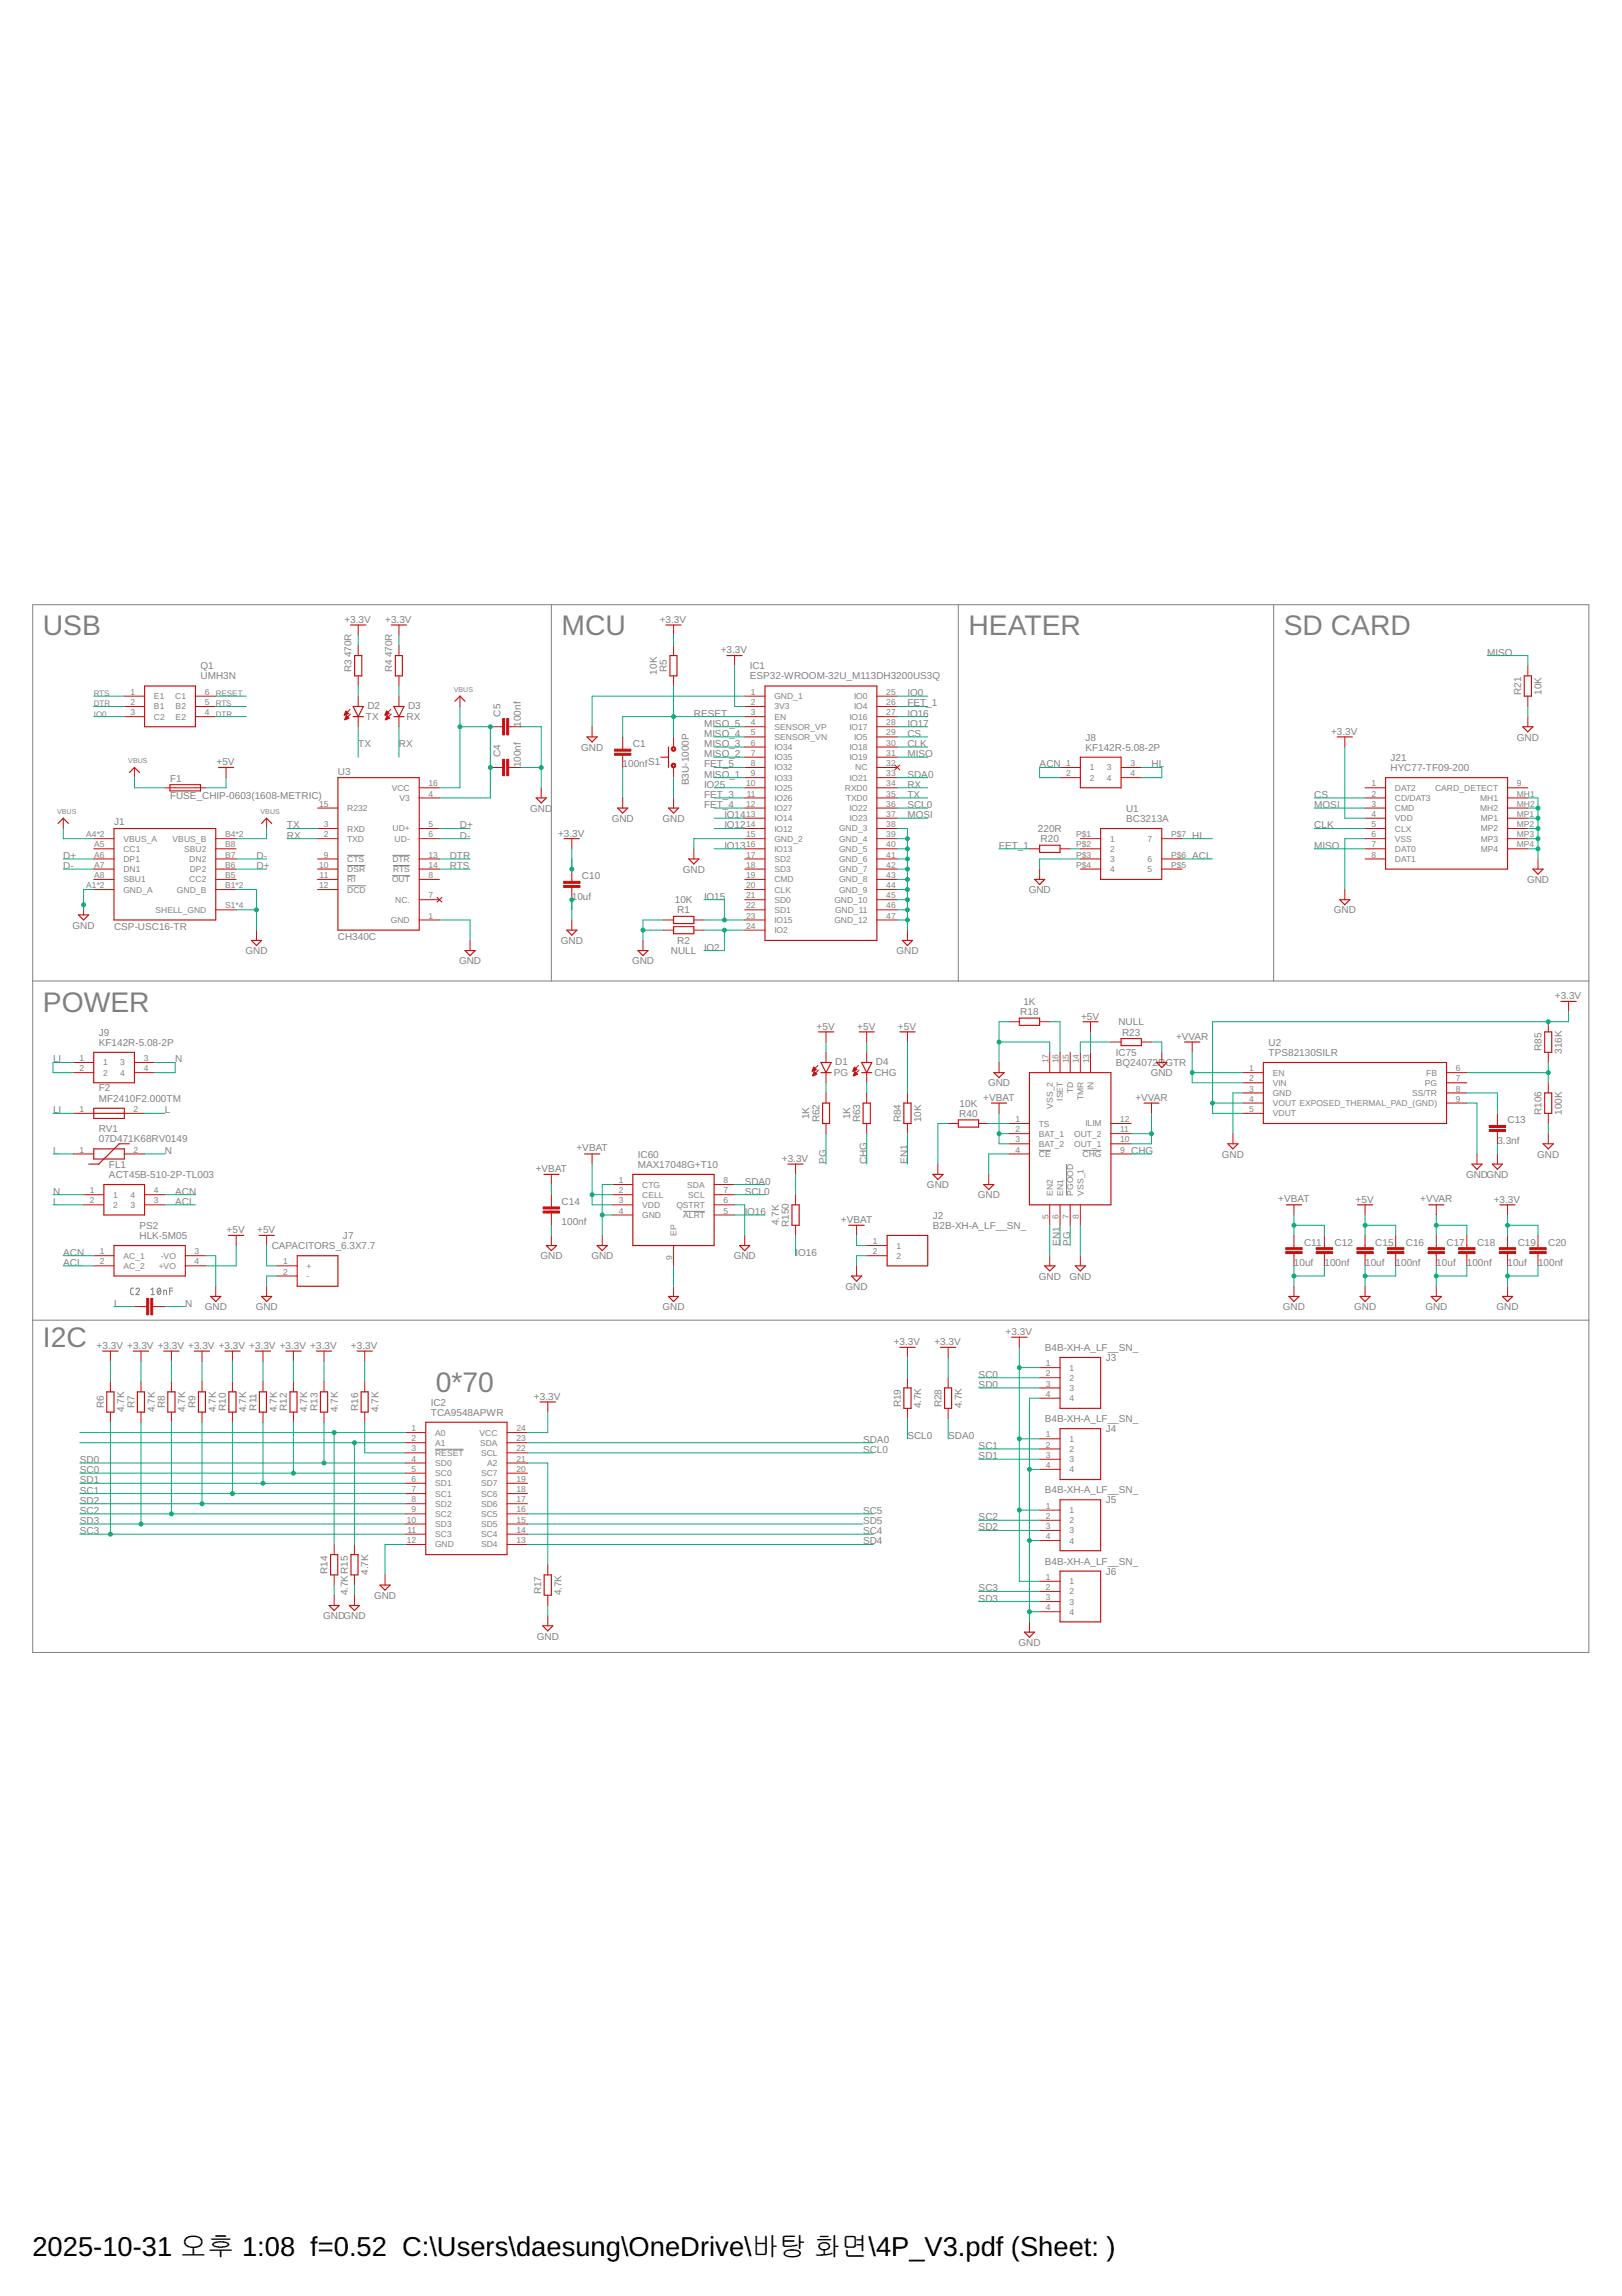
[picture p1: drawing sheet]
<svg xmlns="http://www.w3.org/2000/svg" width="210mm" height="297mm" viewBox="0 0 210 297" stroke-linecap="round" stroke-linejoin="round" font-family="sans-serif">
<defs><g id="words">
<g font-size="3.7" fill="#808080">
<text x="5.5" y="82.2">USB</text>
<text x="72.7" y="82.2">MCU</text>
<text x="125.3" y="82.2">HEATER</text>
<text x="166.1" y="82.2">SD CARD</text>
<text x="5.5" y="130.9">POWER</text>
<text x="5.5" y="174.3">I2C</text>
<text x="56.4" y="180.1">0*70</text>
</g>
<text font-size="3.5" x="4.2" y="291.8">2025-10-31 오후 1:08 f=0.52 C:\Users\daesung\OneDrive\바탕 화면\4P_V3.pdf (Sheet: )</text>
<g font-size="1.3" fill="#808080">
<text x="44.6" y="80.6">+3.3V</text>
<text x="49.8" y="80.6">+3.3V</text>
<text x="85.4" y="80.6">+3.3V</text>
<text x="26" y="87.9">UMH3N</text>
<text x="26" y="86.6">Q1</text>
<text x="45.5" y="86.9" transform="rotate(-90 45.5 86.9)">R3</text>
<text x="45.5" y="85" transform="rotate(-90 45.5 85)">470R</text>
<text x="50.8" y="86.9" transform="rotate(-90 50.8 86.9)">R4</text>
<text x="50.8" y="85" transform="rotate(-90 50.8 85)">470R</text>
<text x="85" y="87.3" transform="rotate(-90 85 87.3)">10K</text>
<text x="86.3" y="86.9" transform="rotate(-90 86.3 86.9)">R5</text>
<text x="93.3" y="84.5">+3.3V</text>
<text x="97" y="87.9">ESP32-WROOM-32U_M113DH3200US3Q</text>
<text x="97" y="86.6">IC1</text>
<text x="192.5" y="84.8">MISO</text>
<text x="196.9" y="89.9" transform="rotate(-90 196.9 89.9)">R21</text>
<text x="199.5" y="89.9" transform="rotate(-90 199.5 89.9)">10K</text>
<text x="47.3" y="93.1">TX</text>
<text x="47.5" y="91.8">D2</text>
<text x="52.6" y="93.1">RX</text>
<text x="52.8" y="91.8">D3</text>
<text x="64.8" y="92.7" transform="rotate(-90 64.8 92.7)">C5</text>
<text x="67.4" y="94" transform="rotate(-90 67.4 94)">100nf</text>
<text x="89.8" y="92.7">RESET</text>
<text x="91.1" y="94">MISO_5</text>
<text x="91.1" y="95.3">MISO_4</text>
<text x="117.4" y="90.1">IO0</text>
<text x="117.4" y="91.4">FET_1</text>
<text x="117.4" y="92.7">IO16</text>
<text x="117.4" y="94">IO17</text>
<text x="117.4" y="95.3">CS</text>
<text x="140.5" y="95.8">J8</text>
<text x="172.2" y="95.1">+3.3V</text>
<text x="196.3" y="95.8">GND</text>
<text x="22" y="101.2">F1</text>
<text x="28" y="99">+5V</text>
<text x="43.7" y="100.3">U3</text>
<text x="46.4" y="96.7">TX</text>
<text x="51.6" y="96.7">RX</text>
<text x="64.8" y="98" transform="rotate(-90 64.8 98)">C4</text>
<text x="67.4" y="99.3" transform="rotate(-90 67.4 99.3)">100nf</text>
<text x="75.2" y="97.1">GND</text>
<text x="80.6" y="99.3">100nf</text>
<text x="81.9" y="96.7">C1</text>
<text x="83.9" y="99">S1</text>
<text x="89.1" y="101.6" transform="rotate(-90 89.1 101.6)">B3U-1000P</text>
<text x="91.1" y="96.7">MISO_3</text>
<text x="91.1" y="98">MISO_2</text>
<text x="91.1" y="99.3">FET_5</text>
<text x="91.1" y="100.6">MISO_1</text>
<text x="91.1" y="101.9">IO25</text>
<text x="117.4" y="100.6">SDA0</text>
<text x="117.4" y="101.9">RX</text>
<text x="117.4" y="96.7">CLK</text>
<text x="117.4" y="98">MISO</text>
<text x="134.5" y="99.3">ACN</text>
<text x="140.5" y="97.1">KF142R-5.08-2P</text>
<text x="149" y="99.3">HL</text>
<text x="180" y="99.7">HYC77-TF09-200</text>
<text x="180" y="98.4">J21</text>
<text x="14.8" y="106.8">J1</text>
<text x="22" y="103.4">FUSE_CHIP-0603(1608-METRIC)</text>
<text x="37.1" y="107.2">TX</text>
<text x="59.5" y="107.2">D+</text>
<text x="68.6" y="105">GND</text>
<text x="79.2" y="106.3">GND</text>
<text x="85.7" y="106.3">GND</text>
<text x="91.1" y="103.2">FET_3</text>
<text x="91.1" y="104.5">FET_4</text>
<text x="93.7" y="105.9">IO14</text>
<text x="93.7" y="107.2">IO12</text>
<text x="117.4" y="104.5">SCL0</text>
<text x="117.4" y="103.2">TX</text>
<text x="117.4" y="105.9">MOSI</text>
<text x="134.3" y="107.6">220R</text>
<text x="145.7" y="106.3">BC3213A</text>
<text x="145.7" y="105">U1</text>
<text x="170.1" y="103.2">CS</text>
<text x="170.1" y="104.5">MOSI</text>
<text x="170.1" y="107.2">CLK</text>
<text x="8.2" y="111.1">D+</text>
<text x="8.2" y="112.4">D-</text>
<text x="33.2" y="112.4">D+</text>
<text x="33.2" y="111.1">D-</text>
<text x="37.1" y="108.5">RX</text>
<text x="58.2" y="111.1">DTR</text>
<text x="58.2" y="112.4">RTS</text>
<text x="59.5" y="108.5">D-</text>
<text x="72.2" y="108.2">+3.3V</text>
<text x="75.3" y="113.8">C10</text>
<text x="88.4" y="112.9">GND</text>
<text x="93.7" y="109.8">IO13</text>
<text x="129.3" y="109.8">FET_1</text>
<text x="134.7" y="109">R20</text>
<text x="154.3" y="111.1">ACL</text>
<text x="154.3" y="108.5">HL</text>
<text x="170.1" y="109.8">MISO</text>
<text x="74" y="116.4">10uf</text>
<text x="87.3" y="116.9">10K</text>
<text x="87.6" y="118.2">R1</text>
<text x="91.1" y="116.4">IO15</text>
<text x="133.1" y="115.5">GND</text>
<text x="172.6" y="118.2">GND</text>
<text x="197.6" y="114.2">GND</text>
<text x="9.4" y="120.1">GND</text>
<text x="14.8" y="120.4">CSP-USC16-TR</text>
<text x="31.8" y="123.4">GND</text>
<text x="43.7" y="121.7">CH340C</text>
<text x="59.4" y="124.8">GND</text>
<text x="72.6" y="122.1">GND</text>
<text x="81.8" y="124.8">GND</text>
<text x="86.8" y="123.4">NULL</text>
<text x="87.6" y="122.1">R2</text>
<text x="91.1" y="123">IO2</text>
<text x="116" y="123.4">GND</text>
<text x="132" y="131.3">R18</text>
<text x="132.4" y="130">1K</text>
<text x="139.9" y="131.9">+5V</text>
<text x="201.2" y="129.3">+3.3V</text>
<text x="6.9" y="137.5">LI</text>
<text x="12.8" y="135.3">KF142R-5.08-2P</text>
<text x="12.8" y="134">J9</text>
<text x="22.7" y="137.5">N</text>
<text x="105.7" y="133.2">+5V</text>
<text x="108.1" y="137.8">D1</text>
<text x="110.9" y="133.2">+5V</text>
<text x="113.3" y="137.8">D4</text>
<text x="116.2" y="133.2">+5V</text>
<text x="144.4" y="137.9">BQ24072RGTR</text>
<text x="144.4" y="136.6">IC75</text>
<text x="144.7" y="132.7">NULL</text>
<text x="145.2" y="134">R23</text>
<text x="152.2" y="134.5">+VVAR</text>
<text x="164.2" y="136.6">TPS82130SILR</text>
<text x="164.2" y="135.3">U2</text>
<text x="199.5" y="136" transform="rotate(-90 199.5 136)">R85</text>
<text x="202.1" y="136.3" transform="rotate(-90 202.1 136.3)">316K</text>
<text x="12.8" y="142.5">MF2410F2.000TM</text>
<text x="12.8" y="141.2">F2</text>
<text x="107.9" y="139.2">PG</text>
<text x="113.2" y="139.2">CHG</text>
<text x="124.2" y="143.2">10K</text>
<text x="127.2" y="142.4">+VBAT</text>
<text x="127.9" y="140.5">GND</text>
<text x="146.9" y="142.4">+VVAR</text>
<text x="148.9" y="139.2">GND</text>
<text x="6.9" y="149.3">L</text>
<text x="6.9" y="144">LI</text>
<text x="12.8" y="147.8">07D471K68RV0149</text>
<text x="12.8" y="146.5">RV1</text>
<text x="21.3" y="149.3">N</text>
<text x="21.3" y="144">L</text>
<text x="74.6" y="149">+VBAT</text>
<text x="82.5" y="149.8">IC60</text>
<text x="104.7" y="144.8" transform="rotate(-90 104.7 144.8)">1K</text>
<text x="106" y="145.2" transform="rotate(-90 106 145.2)">R62</text>
<text x="110" y="144.8" transform="rotate(-90 110 144.8)">1K</text>
<text x="111.3" y="145.2" transform="rotate(-90 111.3 145.2)">R63</text>
<text x="116.6" y="145.2" transform="rotate(-90 116.6 145.2)">R84</text>
<text x="119.2" y="145.2" transform="rotate(-90 119.2 145.2)">10K</text>
<text x="124.1" y="144.5">R40</text>
<text x="146.4" y="149.3">CHG</text>
<text x="158.1" y="149.8">GND</text>
<text x="193.8" y="148">3.3nf</text>
<text x="195.1" y="145.3">C13</text>
<text x="198.9" y="149.8">GND</text>
<text x="199.5" y="144.3" transform="rotate(-90 199.5 144.3)">R106</text>
<text x="202.1" y="144.2" transform="rotate(-90 202.1 144.2)">100K</text>
<text x="6.9" y="154.6">N</text>
<text x="6.9" y="155.9">L</text>
<text x="14.1" y="152.4">ACT45B-510-2P-TL003</text>
<text x="14.1" y="151.1">FL1</text>
<text x="22.7" y="155.9">ACL</text>
<text x="22.7" y="154.6">ACN</text>
<text x="69.3" y="151.6">+VBAT</text>
<text x="72.7" y="155.9">C14</text>
<text x="82.5" y="151.1">MAX17048G+T10</text>
<text x="96.4" y="153.2">SDA0</text>
<text x="96.4" y="154.6">SCL0</text>
<text x="101.2" y="150.3">+3.3V</text>
<text x="106.9" y="150.6" transform="rotate(-90 106.9 150.6)">PG</text>
<text x="112.2" y="150.6" transform="rotate(-90 112.2 150.6)">CHG</text>
<text x="117.4" y="150.6" transform="rotate(-90 117.4 150.6)">EN1</text>
<text x="120" y="153.7">GND</text>
<text x="126.5" y="155">GND</text>
<text x="165.4" y="155.5">+VBAT</text>
<text x="175.4" y="155.6">+5V</text>
<text x="183.8" y="155.5">+VVAR</text>
<text x="189.7" y="152.4">GNDGND</text>
<text x="193.3" y="155.6">+3.3V</text>
<text x="18.1" y="160.3">HLK-5M05</text>
<text x="18.1" y="159">PS2</text>
<text x="29.3" y="159.6">+5V</text>
<text x="33.3" y="159.6">+5V</text>
<text x="35.2" y="161.6">CAPACITORS_6.3X7.7</text>
<text x="44.4" y="160.3">J7</text>
<text x="72.7" y="158.5">100nf</text>
<text x="96.4" y="157.2">I</text>
<text x="96.7" y="157.2">O16</text>
<text x="100.8" y="158.5" transform="rotate(-90 100.8 158.5)">4.7K</text>
<text x="102.1" y="158.7" transform="rotate(-90 102.1 158.7)">R150</text>
<text x="108.8" y="158.2">+VBAT</text>
<text x="120.7" y="159">B2B-XH-A_LF__SN_</text>
<text x="120.7" y="157.7">J2</text>
<text x="137.2" y="161.1" transform="rotate(-90 137.2 161.1)">EN1</text>
<text x="138.5" y="161.1" transform="rotate(-90 138.5 161.1)">PG</text>
<text x="168.8" y="161.1">C11</text>
<text x="172.7" y="161.1">C12</text>
<text x="178" y="161.1">C15</text>
<text x="181.9" y="161.1">C16</text>
<text x="187.2" y="161.1">C17</text>
<text x="191.1" y="161.1">C18</text>
<text x="196.4" y="161.1">C19</text>
<text x="200.4" y="161.1">C20</text>
<text x="8.2" y="163.8">ACL</text>
<text x="8.2" y="162.5">ACN</text>
<text x="69.9" y="162.9">GND</text>
<text x="76.5" y="162.9">GND</text>
<text x="95" y="162.9">GND</text>
<text x="103" y="162.5">IO16</text>
<text x="109.4" y="166.9">GND</text>
<text x="134.4" y="165.6">GND</text>
<text x="138.4" y="165.6">GND</text>
<text x="167.4" y="163.8">10uf</text>
<text x="171.4" y="163.8">100nf</text>
<text x="176.7" y="163.8">10uf</text>
<text x="180.6" y="163.8">100nf</text>
<text x="185.9" y="163.8">10uf</text>
<text x="189.8" y="163.8">100nf</text>
<text x="195.1" y="163.8">10uf</text>
<text x="199" y="163.8">100nf</text>
<text x="14.8" y="169">L</text>
<text x="24" y="169">N</text>
<text x="26.5" y="169.5">GND</text>
<text x="33.1" y="169.5">GND</text>
<text x="85.7" y="169.5">GND</text>
<text x="130.1" y="172.7">+3.3V</text>
<text x="166" y="169.5">GND</text>
<text x="175.2" y="169.5">GND</text>
<text x="184.5" y="169.5">GND</text>
<text x="193.7" y="169.5">GND</text>
<text x="12.5" y="174.5">+3.3V +3.3V +3.3V +3.3V +3.3V +3.3V +3.3V +3.3V</text>
<text x="45.4" y="174.5">+3.3V</text>
<text x="115.7" y="174">+3.3V</text>
<text x="120.9" y="174">+3.3V</text>
<text x="126.6" y="179.6">SD0</text>
<text x="126.6" y="178.2">SC0</text>
<text x="135.2" y="174.8">B4B-XH-A_LF__SN_</text>
<text x="143.1" y="176.1">J3</text>
<text x="13.4" y="182.2" transform="rotate(-90 13.4 182.2)">R6</text>
<text x="16.1" y="182.7" transform="rotate(-90 16.1 182.7)">4.7K</text>
<text x="17.4" y="182.2" transform="rotate(-90 17.4 182.2)">R7</text>
<text x="20" y="182.7" transform="rotate(-90 20 182.7)">4.7K</text>
<text x="21.3" y="182.2" transform="rotate(-90 21.3 182.2)">R8</text>
<text x="24" y="182.7" transform="rotate(-90 24 182.7)">4.7K</text>
<text x="25.3" y="182.2" transform="rotate(-90 25.3 182.2)">R9</text>
<text x="27.9" y="182.7" transform="rotate(-90 27.9 182.7)">4.7K</text>
<text x="29.2" y="182.6" transform="rotate(-90 29.2 182.6)">R10</text>
<text x="31.9" y="182.7" transform="rotate(-90 31.9 182.7)">4.7K</text>
<text x="33.2" y="182.5" transform="rotate(-90 33.2 182.5)">R11</text>
<text x="35.8" y="182.7" transform="rotate(-90 35.8 182.7)">4.7K</text>
<text x="37.1" y="182.6" transform="rotate(-90 37.1 182.6)">R12</text>
<text x="39.8" y="182.7" transform="rotate(-90 39.8 182.7)">4.7K</text>
<text x="41.1" y="182.6" transform="rotate(-90 41.1 182.6)">R13</text>
<text x="43.7" y="182.7" transform="rotate(-90 43.7 182.7)">4.7K</text>
<text x="46.3" y="182.6" transform="rotate(-90 46.3 182.6)">R16</text>
<text x="49" y="182.7" transform="rotate(-90 49 182.7)">4.7K</text>
<text x="55.7" y="183.2">TCA9548APWR</text>
<text x="55.7" y="181.8">IC2</text>
<text x="69.1" y="181.1">+3.3V</text>
<text x="116.6" y="182.1" transform="rotate(-90 116.6 182.1)">R19</text>
<text x="119.2" y="182.2" transform="rotate(-90 119.2 182.2)">4.7K</text>
<text x="121.8" y="182.1" transform="rotate(-90 121.8 182.1)">R28</text>
<text x="124.5" y="182.2" transform="rotate(-90 124.5 182.2)">4.7K</text>
<text x="135.2" y="184">B4B-XH-A_LF__SN_</text>
<text x="143.1" y="185.3">J4</text>
<text x="10.3" y="189.3">SD0</text>
<text x="10.3" y="190.6">SC0</text>
<text x="10.3" y="191.9">SD1</text>
<text x="111.7" y="186.6">SDA0</text>
<text x="111.7" y="188">SCL0</text>
<text x="117.4" y="186.1">SCL0</text>
<text x="122.7" y="186.1">SDA0</text>
<text x="126.6" y="188.8">SD1</text>
<text x="126.6" y="187.5">SC1</text>
<text x="10.3" y="193.2">SC1</text>
<text x="10.3" y="194.5">SD2</text>
<text x="10.3" y="195.9">SC2</text>
<text x="10.3" y="197.2">SD3</text>
<text x="111.7" y="197.2">SD5</text>
<text x="111.7" y="195.9">SC5</text>
<text x="126.6" y="198">SD2</text>
<text x="126.6" y="196.7">SC2</text>
<text x="135.2" y="193.2">B4B-XH-A_LF__SN_</text>
<text x="143.1" y="194.5">J5</text>
<text x="10.3" y="198.5">SC3</text>
<text x="42.4" y="203.6" transform="rotate(-90 42.4 203.6)">R14</text>
<text x="47.7" y="203.8" transform="rotate(-90 47.7 203.8)">4.7K</text>
<text x="111.7" y="199.8">SD4</text>
<text x="111.7" y="198.5">SC4</text>
<text x="135.2" y="202.4">B4B-XH-A_LF__SN_</text>
<text x="143.1" y="203.7">J6</text>
<text x="41.8" y="209.5">GNDGND</text>
<text x="45" y="206.4" transform="rotate(-90 45 206.4)">4.7KR15</text>
<text x="48.4" y="206.8">GND</text>
<text x="70" y="206.3" transform="rotate(-90 70 206.3)">R17</text>
<text x="72.7" y="206.4" transform="rotate(-90 72.7 206.4)">4.7K</text>
<text x="126.6" y="207.2">SD3</text>
<text x="126.6" y="205.9">SC3</text>
<text x="69.5" y="212.1">GND</text>
<text x="131.8" y="212.9">GND</text>
</g>
<g font-size="1.1" fill="#808080">
<text x="16.9" y="89.9">1</text>
<text x="26.5" y="89.9">6</text>
<text x="97.2" y="89.9">1</text>
<text x="114.7" y="89.9">25</text>
<text x="16.9" y="91.2">2</text>
<text x="16.9" y="92.5">3</text>
<text x="19.9" y="90.5">E1</text>
<text x="19.9" y="91.8">B1</text>
<text x="19.9" y="93.1">C2</text>
<text x="22.7" y="90.5">C1</text>
<text x="22.7" y="91.8">B2</text>
<text x="22.7" y="93.1">E2</text>
<text x="26.5" y="91.2">5</text>
<text x="26.5" y="92.5">4</text>
<text x="97.2" y="91.2">2</text>
<text x="97.2" y="92.5">3</text>
<text x="97.2" y="93.8">4</text>
<text x="97.2" y="95.2">5</text>
<text x="100.2" y="90.5">GND_1</text>
<text x="100.2" y="91.8">3V3</text>
<text x="100.2" y="93.1">EN</text>
<text x="100.2" y="94.4">SENSOR_VP</text>
<text x="100.2" y="95.7">SENSOR_VN</text>
<text x="109.9" y="93.1">IO16</text>
<text x="109.9" y="94.4">IO17</text>
<text x="110.5" y="90.5">IO0</text>
<text x="110.5" y="91.8">IO4</text>
<text x="110.5" y="95.7">IO5</text>
<text x="114.7" y="91.2">26</text>
<text x="114.7" y="92.5">27</text>
<text x="114.7" y="93.8">28</text>
<text x="114.7" y="95.2">29</text>
<text x="55.5" y="101.7">16</text>
<text x="96.6" y="101.7">10</text>
<text x="97.2" y="96.5">6</text>
<text x="97.2" y="97.8">7</text>
<text x="97.2" y="99.1">8</text>
<text x="97.2" y="100.4">9</text>
<text x="100.2" y="97">IO34</text>
<text x="100.2" y="98.4">IO35</text>
<text x="100.2" y="99.7">IO32</text>
<text x="100.2" y="101">IO33</text>
<text x="109.9" y="97">IO18</text>
<text x="109.9" y="98.4">IO19</text>
<text x="109.9" y="101">IO21</text>
<text x="110.7" y="99.7">NC</text>
<text x="114.7" y="96.5">30</text>
<text x="114.7" y="97.8">31</text>
<text x="114.7" y="99.1">32</text>
<text x="114.7" y="100.4">33</text>
<text x="114.7" y="101.7">34</text>
<text x="138" y="99.1">1</text>
<text x="138" y="100.4">2</text>
<text x="141" y="99.7">1</text>
<text x="141" y="101">2</text>
<text x="143.2" y="99.7">3</text>
<text x="143.2" y="101">4</text>
<text x="146.3" y="99.1">3</text>
<text x="146.3" y="100.4">4</text>
<text x="177.5" y="101.7">1</text>
<text x="196.3" y="101.7">9</text>
<text x="41.3" y="104.4">15</text>
<text x="41.9" y="107">3</text>
<text x="44.9" y="104.9">R232</text>
<text x="44.9" y="107.6">RXD</text>
<text x="50.7" y="102.3">VCC</text>
<text x="50.8" y="107.6">UD+</text>
<text x="51.7" y="103.6">V3</text>
<text x="55.5" y="107">5</text>
<text x="55.5" y="103">4</text>
<text x="96.6" y="104.4">12</text>
<text x="96.6" y="105.7">13</text>
<text x="96.6" y="107">14</text>
<text x="96.6" y="103">11</text>
<text x="100.2" y="102.3">IO25</text>
<text x="100.2" y="103.6">IO26</text>
<text x="100.2" y="104.9">IO27</text>
<text x="100.2" y="106.3">IO14</text>
<text x="100.2" y="107.6">IO12</text>
<text x="108.6" y="107.6">GND_3</text>
<text x="109.3" y="102.3">RXD0</text>
<text x="109.5" y="103.6">TXD0</text>
<text x="109.9" y="104.9">IO22</text>
<text x="109.9" y="106.3">IO23</text>
<text x="114.7" y="103">35</text>
<text x="114.7" y="104.4">36</text>
<text x="114.7" y="105.7">37</text>
<text x="114.7" y="107">38</text>
<text x="177.5" y="103">2</text>
<text x="177.5" y="104.4">3</text>
<text x="177.5" y="105.7">4</text>
<text x="177.5" y="107">5</text>
<text x="180.5" y="102.3">DAT2</text>
<text x="180.5" y="103.6">CD/DAT3</text>
<text x="180.5" y="104.9">CMD</text>
<text x="180.5" y="106.3">VDD</text>
<text x="180.5" y="107.6">CLX</text>
<text x="185.7" y="102.3">CARD_DETECT</text>
<text x="191.5" y="103.6">MH1</text>
<text x="191.5" y="104.9">MH2</text>
<text x="191.6" y="106.3">MP1</text>
<text x="191.6" y="107.6">MP2</text>
<text x="196.3" y="103">MH1</text>
<text x="196.3" y="104.4">MH2</text>
<text x="196.3" y="105.7">MP1</text>
<text x="196.3" y="107">MP2</text>
<text x="11.2" y="108.3">A4*2</text>
<text x="12.2" y="110.9">A6</text>
<text x="12.2" y="109.6">A5</text>
<text x="12.2" y="113.6">A8</text>
<text x="12.2" y="112.3">A7</text>
<text x="16" y="108.9">VBUS_A</text>
<text x="16" y="111.5">DP1</text>
<text x="16" y="110.2">CC1</text>
<text x="16" y="112.8">DN1</text>
<text x="22.3" y="108.9">VBUS_B</text>
<text x="23.8" y="110.2">SBU2</text>
<text x="24.5" y="111.5">DN2</text>
<text x="24.6" y="112.8">DP2</text>
<text x="29.1" y="108.3">B4*2</text>
<text x="29.1" y="112.3">B6</text>
<text x="29.1" y="113.6">B5</text>
<text x="29.1" y="109.6">B8</text>
<text x="29.1" y="110.9">B7</text>
<text x="41.3" y="112.3">10</text>
<text x="41.4" y="113.6">11</text>
<text x="41.9" y="110.9">9</text>
<text x="41.9" y="108.3">2</text>
<text x="44.9" y="111.5">CTS</text>
<text x="44.9" y="112.8">DSR</text>
<text x="44.9" y="108.9">TXD</text>
<text x="50.8" y="111.5">DTR</text>
<text x="50.9" y="112.8">RTS</text>
<text x="51.1" y="108.9">UD-</text>
<text x="55.5" y="110.9">13</text>
<text x="55.5" y="112.3">14</text>
<text x="55.5" y="108.3">6</text>
<text x="55.5" y="113.6">8</text>
<text x="96.6" y="108.3">15</text>
<text x="96.6" y="109.6">16</text>
<text x="96.6" y="110.9">17</text>
<text x="96.6" y="112.3">18</text>
<text x="96.6" y="113.6">19</text>
<text x="100.2" y="108.9">GND_2</text>
<text x="100.2" y="110.2">IO13</text>
<text x="100.2" y="111.5">SD2</text>
<text x="100.2" y="112.8">SD3</text>
<text x="108.6" y="108.9">GND_4</text>
<text x="108.6" y="110.2">GND_5</text>
<text x="108.6" y="111.5">GND_6</text>
<text x="108.6" y="112.8">GND_7</text>
<text x="114.7" y="108.3">39</text>
<text x="114.7" y="109.6">40</text>
<text x="114.7" y="110.9">41</text>
<text x="114.7" y="112.3">42</text>
<text x="114.7" y="113.6">43</text>
<text x="139.3" y="108.3">P$1</text>
<text x="139.3" y="109.6">P$2</text>
<text x="139.3" y="110.9">P$3</text>
<text x="139.3" y="112.3">P$4</text>
<text x="143.6" y="108.9">1</text>
<text x="143.6" y="110.2">2</text>
<text x="143.6" y="111.5">3</text>
<text x="143.6" y="112.8">4</text>
<text x="148.5" y="108.9">7</text>
<text x="148.5" y="111.5">6</text>
<text x="148.5" y="112.8">5</text>
<text x="151.5" y="108.3">P$7</text>
<text x="151.5" y="110.9">P$6</text>
<text x="151.5" y="112.3">P$5</text>
<text x="177.5" y="108.3">6</text>
<text x="177.5" y="109.6">7</text>
<text x="177.5" y="110.9">8</text>
<text x="180.5" y="108.9">VSS</text>
<text x="180.5" y="110.2">DAT0</text>
<text x="180.5" y="111.5">DAT1</text>
<text x="191.6" y="108.9">MP3</text>
<text x="191.6" y="110.2">MP4</text>
<text x="196.3" y="108.3">MP3</text>
<text x="196.3" y="109.6">MP4</text>
<text x="11.2" y="114.9">A1*2</text>
<text x="16" y="115.5">GND_A</text>
<text x="16" y="114.2">SBU1</text>
<text x="20.1" y="118.1">SHELL_GND</text>
<text x="22.9" y="115.5">GND_B</text>
<text x="24.5" y="114.1">CC2</text>
<text x="29.1" y="117.5">S1*4</text>
<text x="29.1" y="114.9">B1*2</text>
<text x="41.3" y="114.9">12</text>
<text x="44.9" y="115.5">DCD</text>
<text x="44.9" y="114.2">RI</text>
<text x="50.6" y="119.4">GND</text>
<text x="50.7" y="114.1">OUT</text>
<text x="51.1" y="116.8">NC.</text>
<text x="55.5" y="118.8">1</text>
<text x="55.5" y="116.2">7</text>
<text x="96.6" y="114.9">20</text>
<text x="96.6" y="116.2">21</text>
<text x="96.6" y="117.5">22</text>
<text x="96.6" y="118.8">23</text>
<text x="100.2" y="114.2">CMD</text>
<text x="100.2" y="115.5">CLK</text>
<text x="100.2" y="116.8">SD0</text>
<text x="100.2" y="118.1">SD1</text>
<text x="100.2" y="119.4">IO15</text>
<text x="108" y="116.8">GND_10</text>
<text x="108" y="119.4">GND_12</text>
<text x="108.1" y="118.1">GND_11</text>
<text x="108.6" y="114.1">GND_8</text>
<text x="108.6" y="115.5">GND_9</text>
<text x="114.7" y="114.9">44</text>
<text x="114.7" y="116.2">45</text>
<text x="114.7" y="117.5">46</text>
<text x="114.7" y="118.8">47</text>
<text x="96.6" y="120.2">24</text>
<text x="100.2" y="120.7">IO2</text>
<text x="10.3" y="137.3">1</text>
<text x="13.3" y="137.8">1</text>
<text x="15.6" y="137.8">3</text>
<text x="18.6" y="137.3">3</text>
<text x="135.7" y="137.6" transform="rotate(-90 135.7 137.6)">17</text>
<text x="137" y="137.6" transform="rotate(-90 137 137.6)">16</text>
<text x="138.3" y="137.6" transform="rotate(-90 138.3 137.6)">15</text>
<text x="139.6" y="137.6" transform="rotate(-90 139.6 137.6)">14</text>
<text x="140.9" y="137.6" transform="rotate(-90 140.9 137.6)">13</text>
<text x="10.3" y="143.8">1</text>
<text x="10.3" y="138.6">2</text>
<text x="13.3" y="139.2">2</text>
<text x="15.6" y="139.2">4</text>
<text x="17.3" y="143.8">2</text>
<text x="18.6" y="138.6">4</text>
<text x="136.2" y="143.4" transform="rotate(-90 136.2 143.4)">VSS_2</text>
<text x="137.6" y="142.4" transform="rotate(-90 137.6 142.4)">ISET</text>
<text x="138.9" y="141.4" transform="rotate(-90 138.9 141.4)">TD</text>
<text x="140.2" y="142.3" transform="rotate(-90 140.2 142.3)">TMR</text>
<text x="141.5" y="141.1" transform="rotate(-90 141.5 141.1)">IN</text>
<text x="161.7" y="138.6">1</text>
<text x="161.7" y="139.9">2</text>
<text x="161.7" y="141.2">3</text>
<text x="161.7" y="142.5">4</text>
<text x="161.7" y="143.8">5</text>
<text x="164.7" y="139.2">EN</text>
<text x="164.7" y="140.5">VIN</text>
<text x="164.7" y="141.8">GND</text>
<text x="164.7" y="143.1">VOUT EXPOSED_THERMAL_PAD_(GND)</text>
<text x="182.7" y="141.8">SS/TR</text>
<text x="184.4" y="140.5">PG</text>
<text x="184.6" y="139.2">FB</text>
<text x="188.4" y="138.6">6</text>
<text x="188.4" y="139.9">7</text>
<text x="188.4" y="141.2">8</text>
<text x="188.4" y="142.5">9</text>
<text x="10.3" y="149.1">1</text>
<text x="17.3" y="149.1">2</text>
<text x="131.4" y="145.2">1</text>
<text x="131.4" y="146.5">2</text>
<text x="131.4" y="147.8">3</text>
<text x="131.4" y="149.1">4</text>
<text x="134.4" y="145.7">TS</text>
<text x="134.4" y="147.1">BAT_1</text>
<text x="134.4" y="148.4">BAT_2</text>
<text x="134.4" y="149.7">CE</text>
<text x="139" y="147.1">OUT_2</text>
<text x="139" y="148.4">OUT_1</text>
<text x="140.1" y="149.7">CHG</text>
<text x="140.5" y="145.7">ILIM</text>
<text x="145" y="145.2">12</text>
<text x="145" y="146.5">11</text>
<text x="145" y="147.8">10</text>
<text x="145" y="149.1">9</text>
<text x="164.7" y="144.4">VDUT</text>
<text x="11.6" y="154.4">1</text>
<text x="11.6" y="155.7">2</text>
<text x="14.7" y="155">1</text>
<text x="16.9" y="154.9">4</text>
<text x="19.9" y="155.7">3</text>
<text x="19.9" y="154.4">4</text>
<text x="80.1" y="153.1">1</text>
<text x="80.1" y="154.4">2</text>
<text x="80.1" y="155.7">3</text>
<text x="83.1" y="153.6">CTG</text>
<text x="83.1" y="155">CELL</text>
<text x="88.9" y="153.6">SDA</text>
<text x="89.1" y="154.9">SCL</text>
<text x="93.6" y="153.1">8</text>
<text x="93.6" y="154.4">7</text>
<text x="93.6" y="155.7">6</text>
<text x="136.3" y="154.7" transform="rotate(-90 136.3 154.7)">EN2</text>
<text x="137.6" y="154.7" transform="rotate(-90 137.6 154.7)">EN1</text>
<text x="138.9" y="154.7" transform="rotate(-90 138.9 154.7)">PGOOD</text>
<text x="140.2" y="154.7" transform="rotate(-90 140.2 154.7)">VSS_1</text>
<text x="14.7" y="156.3">2</text>
<text x="16.9" y="156.3">3</text>
<text x="80.1" y="157">4</text>
<text x="83.1" y="156.3">VDD</text>
<text x="83.1" y="157.6">GND</text>
<text x="87.5" y="156.3">QSTRT</text>
<text x="87.6" y="159.9" transform="rotate(-90 87.6 159.9)">EP</text>
<text x="88.4" y="157.6">ALRT</text>
<text x="93.6" y="157">5</text>
<text x="113" y="161">1</text>
<text x="116" y="161.5">1</text>
<text x="135.7" y="157.7" transform="rotate(-90 135.7 157.7)">5</text>
<text x="137" y="157.7" transform="rotate(-90 137 157.7)">6</text>
<text x="138.3" y="157.7" transform="rotate(-90 138.3 157.7)">7</text>
<text x="139.6" y="157.7" transform="rotate(-90 139.6 157.7)">8</text>
<text x="12.9" y="162.3">1</text>
<text x="12.9" y="163.6">2</text>
<text x="16" y="162.9">AC_1</text>
<text x="16" y="164.2">AC_2</text>
<text x="20.5" y="164.2">+VO</text>
<text x="20.8" y="162.8">-VO</text>
<text x="25.2" y="162.3">3</text>
<text x="25.2" y="163.6">4</text>
<text x="36.6" y="163.6">1</text>
<text x="36.6" y="164.9">2</text>
<text x="39.7" y="164.2">+</text>
<text x="39.7" y="165.5">-</text>
<text x="87" y="163" transform="rotate(-90 87 163)">9</text>
<text x="113" y="162.3">2</text>
<text x="116" y="162.9">2</text>
<text x="135.3" y="176.7">1</text>
<text x="135.3" y="178.1">2</text>
<text x="135.3" y="179.4">3</text>
<text x="138.4" y="177.3">1</text>
<text x="138.4" y="178.6">2</text>
<text x="138.4" y="180">3</text>
<text x="53.3" y="185.1">1</text>
<text x="56.3" y="185.7">A0</text>
<text x="62.1" y="185.7">VCC</text>
<text x="66.8" y="185.1">24</text>
<text x="135.3" y="180.7">4</text>
<text x="135.3" y="186">1</text>
<text x="138.4" y="181.3">4</text>
<text x="53.3" y="186.5">2</text>
<text x="53.3" y="187.8">3</text>
<text x="53.3" y="189.1">4</text>
<text x="53.3" y="190.4">5</text>
<text x="53.3" y="191.7">6</text>
<text x="56.3" y="187">A1</text>
<text x="56.3" y="188.4">RESET</text>
<text x="56.3" y="189.7">SD0</text>
<text x="56.3" y="191">SC0</text>
<text x="62.1" y="187">SDA</text>
<text x="62.3" y="188.3">SCL</text>
<text x="62.3" y="191">SC7</text>
<text x="63.1" y="189.7">A2</text>
<text x="66.8" y="186.5">23</text>
<text x="66.8" y="187.8">22</text>
<text x="66.8" y="189.1">21</text>
<text x="66.8" y="190.4">20</text>
<text x="66.8" y="191.7">19</text>
<text x="135.3" y="187.3">2</text>
<text x="135.3" y="188.6">3</text>
<text x="135.3" y="189.9">4</text>
<text x="138.4" y="186.5">1</text>
<text x="138.4" y="187.9">2</text>
<text x="138.4" y="189.2">3</text>
<text x="138.4" y="190.5">4</text>
<text x="52.7" y="197">10</text>
<text x="53.3" y="193">7</text>
<text x="53.3" y="194.4">8</text>
<text x="53.3" y="195.7">9</text>
<text x="56.3" y="192.3">SD1</text>
<text x="56.3" y="193.6">SC1</text>
<text x="56.3" y="194.9">SD2</text>
<text x="56.3" y="196.3">SC2</text>
<text x="56.3" y="197.6">SD3</text>
<text x="62.3" y="192.3">SD7</text>
<text x="62.3" y="193.6">SC6</text>
<text x="62.3" y="194.9">SD6</text>
<text x="62.3" y="196.2">SC5</text>
<text x="62.3" y="197.6">SD5</text>
<text x="66.8" y="193">18</text>
<text x="66.8" y="194.4">17</text>
<text x="66.8" y="195.7">16</text>
<text x="66.8" y="197">15</text>
<text x="135.3" y="195.2">1</text>
<text x="135.3" y="196.5">2</text>
<text x="135.3" y="197.8">3</text>
<text x="138.4" y="195.8">1</text>
<text x="138.4" y="197.1">2</text>
<text x="52.7" y="199.6">12</text>
<text x="52.7" y="198.3">11</text>
<text x="56.3" y="198.9">SC3</text>
<text x="56.3" y="200.2">GND</text>
<text x="62.3" y="198.9">SC4</text>
<text x="62.3" y="200.2">SD4</text>
<text x="66.8" y="198.3">14</text>
<text x="66.8" y="199.6">13</text>
<text x="135.3" y="199.1">4</text>
<text x="138.4" y="198.4">3</text>
<text x="138.4" y="199.7">4</text>
<text x="135.3" y="204.4">1</text>
<text x="135.3" y="205.7">2</text>
<text x="135.3" y="207">3</text>
<text x="135.3" y="208.3">4</text>
<text x="138.4" y="205">1</text>
<text x="138.4" y="206.3">2</text>
<text x="138.4" y="207.6">3</text>
<text x="138.4" y="208.9">4</text>
</g>
<g font-size="1" fill="#808080">
<text x="12.1" y="92.7">IO0</text>
<text x="12.1" y="91.4">DTR</text>
<text x="12.1" y="90.1">RTS</text>
<text x="27.9" y="90.1">RESET</text>
<text x="27.9" y="92.7">DTR</text>
<text x="27.9" y="91.4">RTS</text>
</g>
<g font-size=".9" fill="#808080">
<text x="58.7" y="89.5">VBUS</text>
<text x="16.6" y="98.8">VBUS</text>
<text x="7.4" y="105.3">VBUS</text>
<text x="33.7" y="105.3">VBUS</text>
</g>
</g></defs>
<g fill="none" stroke="#808080" stroke-width=".13">
<path d="M4.2 78.2h201.4v135.6h-201.4zM71.4 78.2v48.7M124 78.2v48.7M164.8 78.2v48.7M44.9 110.7h2.2M44.9 114.6h2.4M44.9 112h2.4M44.9 113.3h1.1M50.7 113.3h2.3M50.8 110.7h2.2M50.9 112h2.1M4.2 126.9h201.4"/>
<path d="M88.4 156.7h2.8M134.4 148.8h1.6M138 150.6v4.1M140.1 148.8h2.4M4.2 170.8h201.4M17.3 166.6l-.3 .1-.1 .1v.6l.4 .1M17.6 166.8a.23 .23 0 0 1 .3-.2 .23 .23 0 0 1 .1 .4l-.4 .5h.5M19.5 166.8l.3-.2v.9M19.5 167.5h.5M20.5 166.7l.1-.1a.5 .5 0 0 1 0 .9l-.2-.1-.1-.3zM20.8 166.8l-.4 .5M21.2 167.5v-.6l.3 .1v.5"/>
<path d="M21.9 167h.4M22.3 166.6h-.4v.9M56.3 187.5h3.7"/>
</g>
<g fill="none" stroke="#c90d0c" stroke-width=".15">
<path d="M16.7 99.9l.7-.6 .7 .6M18.7 88.8h6.6v5.2h-6.6zM28.3 99.3h1.9M45.4 80.9h1.9M45.7 91.4h1.3l-.6 1.3zM45.7 92.7h1.3M45.9 84.8h.9v2.6h-.9zM50.6 80.9h2M51 92.7h1.3M51 91.4h1.3l-.7 1.3zM51.2 84.8h.9v2.6h-.9zM58.9 90.7l.6-.6 .7 .6"/>
<path d="M76 95.3h1.3l-.7 .7zM85.5 98h1M86.2 80.9h1.9M86.5 96.6v2.7M86.7 84.8h.9v2.6h-.9zM94.1 84.8h1.9M99 88.8h14.5v32.9h-14.5zM139.8 98h5.3v3.9h-5.3zM173 95.3h2M197.1 94h1.3l-.7 .7zM197.3 87.4h.9v2.7h-.9zM7.5 106.5l.7-.6 .6 .6"/>
<path d="M10.2 118.4h1.3l-.7 .6zM14.8 107.2h13.1v11.8h-13.1zM22 101.5h4v.8h-4zM33.8 106.5l.7-.6 .7 .6M43.7 100.6h10.6v19.7h-10.6zM69.4 103.2h1.3l-.7 .7zM73 108.5h2M79.9 104.5h1.3l-.6 .7zM86.5 104.5h1.3l-.6 .7zM87.2 118.6h2.6v.9h-2.6zM87.2 119.9h2.6v.9h-2.6zM89.1 111.1h1.3l-.6 .7z"/>
<path d="M133.9 113.8h1.3l-.7 .6zM134.5 109.3h2.7v1h-2.7zM142.4 107.2h7.9v6.6h-7.9zM173.4 116.4h1.3l-.7 .7zM179.3 100.6h15.8v11.8h-15.8zM198.4 112.4h1.3l-.7 .7zM12.1 136.1h5.3v4h-5.3zM32.5 121.7h1.3l-.6 .6zM60.2 123h1.3l-.7 .6zM73.3 120.3h1.4l-.7 .7zM82.5 123h1.4l-.7 .6zM105.9 133.5h2"/>
<path d="M106.2 138.8h1.4M106.2 137.5h1.4l-.7 1.3zM111.2 133.5h2M111.5 138.8h1.3M111.5 137.5h1.3l-.6 1.3zM116.4 133.5h2M116.8 121.7h1.3l-.7 .6zM128.6 138.8h1.3l-.6 .6zM131.9 131.7h2.6v1h-2.6zM133.2 138.8h10.6v17.1h-10.6zM140.1 132.2h2M145.1 134.4h2.6v.9h-2.6z"/>
<path d="M149.7 137.5h1.3l-.7 .6zM153.3 134.8h2M163.5 137.5h23.7v7.9h-23.7zM199.9 133.5h.9v2.6h-.9zM202 129.6h2M12.1 144h4M12.1 143.4h4v1.3h-4zM12.1 148.6h4v1.3h-4zM13.4 153.2h5.3v4h-5.3zM16.7 148h-1.3l-2.6 2.6h-1.3M29.6 159.8h1.9M33.5 159.8h2"/>
<path d="M70.4 151.9h1.9M75.6 149.3h2M81.9 151.9h10.5v9.2h-10.5zM102 150.6h1.9M102.5 155.9h.9v2.6h-.9zM106.4 142.7h1v2.7h-1zM109.9 158.5h1.9M111.7 142.7h.9v2.7h-.9zM114.8 159.8h5.3v4h-5.3zM117 142.7h.9v2.7h-.9zM120.7 151.9h1.3l-.6 .7zM124 144.9h2.6v.9h-2.6z"/>
<path d="M127.3 153.2h1.3l-.6 .7zM128.3 142.7h2M148 142.7h2M158.9 148h1.3l-.6 .6zM166.5 155.9h1.9M175.7 155.9h2M184.9 155.9h2M190.5 150.6h1.3l-.7 .7zM193.1 150.6h1.3l-.6 .7zM194.1 155.9h2M199.7 148h1.3l-.6 .6zM199.9 141.4h.9v2.6h-.9z"/>
<path d="M13.3 174.8h2M14.8 161.1h9.2v4h-9.2zM17.3 174.8h1.9M21.2 174.8h2M25.1 174.8h2M27.3 167.7h1.3l-.7 .7zM29.1 174.8h2M33 174.8h2M33.8 167.7h1.4l-.7 .7zM37 174.8h2M38.5 162.5h5.2v3.9h-5.2zM40.9 174.8h2"/>
<path d="M46.2 174.8h2M70.7 161.1h1.3l-.6 .7zM77.3 161.1h1.3l-.7 .7zM86.5 167.7h1.3l-.6 .7zM95.7 161.1h1.3l-.6 .7zM110.2 165.1h1.3l-.7 .7zM116.4 174.3h2M117 179.6h.9v2.6h-.9zM121.7 174.3h2M122.2 179.6h.9v2.6h-.9zM130.9 173h2M135.2 163.8h1.3l-.7 .6z"/>
<path d="M137.2 175.6h5.2v6.6h-5.2zM139.1 163.8h1.4l-.7 .6zM166.8 167.7h1.3l-.7 .7zM176 167.7h1.3l-.6 .7zM185.2 167.7h1.3l-.6 .7zM194.4 167.7h1.3l-.6 .7zM13.8 180.1h1v2.6h-1zM17.8 180.1h.9v2.6h-.9zM21.7 180.1h.9v2.6h-.9zM25.7 180.1h.9v2.6h-.9zM29.6 180.1h.9v2.6h-.9zM33.6 180.1h.9v2.6h-.9z"/>
<path d="M37.5 180.1h.9v2.6h-.9zM41.5 180.1h.9v2.6h-.9zM46.7 180.1h.9v2.6h-.9zM55.1 184h10.5v17.1h-10.5zM69.9 181.4h2M137.2 184.8h5.2v6.6h-5.2zM137.2 194h5.2v6.6h-5.2zM42.6 207.7h1.3l-.7 .7zM42.8 201.1h.9v2.7h-.9zM45.2 207.7h1.3l-.6 .7zM45.4 201.1h.9v2.7h-.9zM49.2 205.1h1.3l-.7 .6z"/>
<path d="M70.2 210.3h1.3l-.6 .7zM70.4 203.8h1v2.6h-1zM132.6 211.2h1.3l-.7 .6zM137.2 203.3h5.2v6.5h-5.2z"/>
</g>
<g fill="none" stroke="#c90d0c" stroke-width=".13">
<path d="M16.1 90.1h2.6M16.1 91.4h2.6M16.1 92.7h2.6M17.4 99.3v1.3M25.3 90.1h2.6M25.3 91.4h2.6M25.3 92.7h2.6M29.3 99.3v1.3M45.3 91.8l-.7 .7M45.4 92.4l-.8 .7M46.4 80.9v1.3M46.4 83.5v1.3"/>
<path d="M46.4 87.4v1.4M46.4 90.1v1.3M46.4 92.7v1.3M50.6 91.8l-.8 .7M50.6 92.4l-.7 .7M51.6 80.9v1.3M51.6 83.5v1.3M51.6 87.4v1.4M51.6 90.1v1.3M51.6 92.7v1.3M59.5 90.1v1.3M63.5 99.3h1.5"/>
<path d="M63.5 94h1.5M65.8 99.3h1.6M65.8 94h1.6M76.6 94v1.3M80.6 95.3v1.6M80.6 97.7v1.6M87.2 80.9v1.3M87.2 83.5v1.3M87.2 87.4v1.4M87.2 95.3v1.3M87.2 99.3v1.3M95.1 84.8v1.3"/>
<path d="M96.4 90.1h2.6M96.4 91.4h2.6M96.4 92.7h2.6M96.4 99.3h2.6M96.4 94h2.6M96.4 95.3h2.6M96.4 96.6h2.6M96.4 98h2.6M113.5 90.1h2.6M113.5 91.4h2.6M113.5 92.7h2.6M113.5 99.3h2.6"/>
<path d="M113.5 94h2.6M113.5 95.3h2.6M113.5 96.6h2.6M113.5 98h2.6M115.8 99l.6 .6M116.4 99l-.6 .6M137.2 99.3h2.6M145.1 99.3h2.6M174 95.3v1.3M197.7 86.1v1.3M197.7 90.1v1.3M197.7 92.7v1.3"/>
<path d="M8.2 105.9v1.3M10.8 117.1v1.3M12.1 111.1h2.7M12.1 115.1h2.7M12.1 112.4h2.7M12.1 113.8h2.7M12.1 108.5h2.7M12.1 109.8h2.7M21.3 101.9h5.3M27.9 111.1h2.7M27.9 115.1h2.7M27.9 112.4h2.7"/>
<path d="M27.9 113.8h2.7M27.9 108.5h2.7M27.9 109.8h2.7M27.9 117.7h2.7M34.5 105.9v1.3M41.1 111.1h2.6M41.1 115.1h2.6M41.1 112.4h2.6M41.1 113.8h2.6M41.1 104.5h2.6M41.1 107.2h2.6M41.1 108.5h2.6"/>
<path d="M54.3 111.1h2.6M54.3 112.4h2.6M54.3 113.8h2.6M54.3 119h2.6M54.3 107.2h2.6M54.3 108.5h2.6M54.3 103.2h2.6M54.3 101.9h2.6M54.3 116.4h2.6M56.6 116.1l.6 .6M57.2 116.1l-.6 .6M70 101.9v1.3"/>
<path d="M74 108.5v1.3M74 112.4v1.6M74 114.8v1.6M74 119v1.3M80.6 103.2v1.3M85.8 119h1.4M87.2 103.2v1.3M89.8 119h1.3M89.8 109.8v1.3M96.4 111.1h2.6M96.4 115.1h2.6M96.4 112.4h2.6"/>
<path d="M96.4 113.8h2.6M96.4 119h2.6M96.4 104.5h2.6M96.4 107.2h2.6M96.4 108.5h2.6M96.4 103.2h2.6M96.4 101.9h2.6M96.4 116.4h2.6M96.4 109.8h2.6M96.4 117.7h2.6M96.4 100.6h2.6M96.4 105.9h2.6"/>
<path d="M113.5 111.1h2.6M113.5 115.1h2.6M113.5 112.4h2.6M113.5 113.8h2.6M113.5 119h2.6M113.5 104.5h2.6M113.5 107.2h2.6M113.5 108.5h2.6M113.5 103.2h2.6M113.5 101.9h2.6M113.5 116.4h2.6M113.5 109.8h2.6"/>
<path d="M113.5 117.7h2.6M113.5 100.6h2.6M113.5 105.9h2.6M133.2 109.8h1.3M134.5 112.4v1.4M137.2 109.8h1.3M137.2 100.6h2.6M139.8 111.1h2.6M139.8 112.4h2.6M139.8 108.5h2.6M139.8 109.8h2.6M145.1 100.6h2.6"/>
<path d="M150.3 111.1h2.7M150.3 112.4h2.7M150.3 108.5h2.7M174 115.1v1.3M176.7 111.1h2.6M176.7 104.5h2.6M176.7 107.2h2.6M176.7 108.5h2.6M176.7 103.2h2.6M176.7 101.9h2.6M176.7 109.8h2.6M176.7 105.9h2.6"/>
<path d="M195.1 104.5h2.6M195.1 107.2h2.6M195.1 108.5h2.6M195.1 103.2h2.6M195.1 101.9h2.6M195.1 109.8h2.6M195.1 105.9h2.6M199 111.1v1.3M9.5 138.8h2.6M9.5 137.5h2.6M17.4 138.8h2.6M17.4 137.5h2.6"/>
<path d="M33.2 120.3v1.4M60.8 121.7v1.3M83.2 121.7v1.3M85.8 120.3h1.4M89.8 120.3h1.3M96.4 120.3h2.6M105.9 137.8l-.8 .8M105.9 138.4l-.7 .8M106.9 133.5v1.3M106.9 136.1v1.4M106.9 138.8v1.3M111.1 137.8l-.7 .8"/>
<path d="M111.2 138.4l-.8 .8M112.2 133.5v1.3M112.2 136.1v1.4M112.2 138.8v1.3M117.4 120.3v1.4M117.4 133.5v1.3M129.3 137.5v1.3M130.6 132.2h1.3M134.5 132.2h1.3M135.8 136.1v2.7M137.2 136.1v2.7M138.5 136.1v2.7"/>
<path d="M139.8 136.1v2.7M141.1 132.2v1.3M141.1 136.1v2.7M143.8 134.8h1.3M147.7 134.8h1.3M150.3 136.1v1.4M154.3 134.8v1.3M160.9 138.8h2.6M187.2 138.8h2.6M200.4 132.2v1.3M200.4 136.1v1.4M203 129.6v1.3"/>
<path d="M9.5 149.3h2.6M9.5 144h2.6M10.8 154.6h2.6M10.8 155.9h2.6M16.1 149.3h2.6M16.1 144h2.6M18.7 154.6h2.6M18.7 155.9h2.6M30.6 159.8v1.3M34.5 159.8v1.3M71.4 151.9v1.3M71.4 154.6v1.5"/>
<path d="M71.4 156.9v1.6M71.4 159.8v1.3M76.6 149.3v1.3M77.9 159.8v1.3M79.3 154.6h2.6M79.3 155.9h2.6M79.3 153.2h2.6M79.3 157.2h2.6M92.4 154.6h2.7M92.4 155.9h2.7M92.4 153.2h2.7M92.4 157.2h2.7"/>
<path d="M96.4 159.8v1.3M103 150.6v1.3M103 154.6v1.3M103 158.5v1.3M106.9 141.4v1.3M106.9 145.4v1.3M110.8 158.5v1.3M112.2 141.4v1.3M112.2 145.4v1.3M117.4 141.4v1.3M117.4 145.4v1.3M121.4 150.6v1.3"/>
<path d="M122.7 145.4h1.3M126.6 145.4h1.4M128 151.9v1.3M129.3 142.7v1.3M130.6 145.4h2.6M130.6 146.7h2.6M130.6 148h2.6M130.6 149.3h2.6M135.8 155.9v2.6M137.2 155.9v2.6M138.5 155.9v2.6M139.8 155.9v2.6"/>
<path d="M143.8 145.4h2.6M143.8 146.7h2.6M143.8 148h2.6M143.8 149.3h2.6M149 142.7v1.3M159.6 146.7v1.3M160.9 140.1h2.6M160.9 141.4h2.6M160.9 142.7h2.6M160.9 144h2.6M167.4 155.9v1.3M167.4 159.8v1.6"/>
<path d="M171.4 159.8v1.6M176.7 155.9v1.3M176.7 159.8v1.6M180.6 159.8v1.6M185.9 155.9v1.3M185.9 159.8v1.6M187.2 140.1h2.6M187.2 141.4h2.6M187.2 142.7h2.6M189.8 159.8v1.6M191.1 149.3v1.3M193.8 144v1.6"/>
<path d="M193.8 146.4v1.6M193.8 149.3v1.3M195.1 155.9v1.3M195.1 159.8v1.6M199 159.8v1.6M200.4 140.1v1.3M200.4 144v1.4M200.4 146.7v1.3M12.1 163.8h2.7M12.1 162.5h2.7M14.3 174.8v1.3M14.3 178.8v1.3"/>
<path d="M17.4 169h1.6M18.2 174.8v1.3M18.2 178.8v1.3M19.8 169h1.5M22.2 174.8v1.3M22.2 178.8v1.3M24 163.8h2.6M24 162.5h2.6M26.1 174.8v1.3M26.1 178.8v1.3M27.9 166.4v1.3M30.1 174.8v1.3"/>
<path d="M30.1 178.8v1.3M34 174.8v1.3M34 178.8v1.3M34.5 166.4v1.3M35.8 163.8h2.7M35.8 165.1h2.7M38 174.8v1.3M38 178.8v1.3M41.9 174.8v1.3M41.9 178.8v1.3M47.2 174.8v1.3M47.2 178.8v1.3"/>
<path d="M87.2 161.1v2.7M87.2 166.4v1.3M110.8 163.8v1.3M112.2 162.5h2.6M112.2 161.1h2.6M117.4 174.3v1.3M117.4 178.2v1.4M122.7 174.3v1.3M122.7 178.2v1.4M131.9 173v1.3M134.5 176.9h2.7M134.5 178.2h2.7"/>
<path d="M134.5 179.6h2.7M135.8 162.5v1.3M139.8 162.5v1.3M167.4 162.2v1.6M167.4 166.4v1.3M171.4 162.2v1.6M176.7 162.2v1.6M176.7 166.4v1.3M180.6 162.2v1.6M185.9 162.2v1.6M185.9 166.4v1.3M189.8 162.2v1.6"/>
<path d="M195.1 162.2v1.6M195.1 166.4v1.3M199 162.2v1.6M14.3 182.7v1.3M18.2 182.7v1.3M22.2 182.7v1.3M26.1 182.7v1.3M30.1 182.7v1.3M34 182.7v1.3M38 182.7v1.3M41.9 182.7v1.3M43.2 199.8v1.3"/>
<path d="M45.9 199.8v1.3M47.2 182.7v1.3M52.5 185.3h2.6M52.5 186.6h2.6M52.5 188h2.6M52.5 189.3h2.6M52.5 190.6h2.6M52.5 191.9h2.6M52.5 193.2h2.6M52.5 194.5h2.6M52.5 195.9h2.6M52.5 197.2h2.6"/>
<path d="M52.5 198.5h2.6M52.5 199.8h2.6M65.6 185.3h2.7M65.6 186.6h2.7M65.6 188h2.7M65.6 189.3h2.7M65.6 190.6h2.7M65.6 191.9h2.7M65.6 193.2h2.7M65.6 194.5h2.7M65.6 195.9h2.7M65.6 197.2h2.7"/>
<path d="M65.6 198.5h2.7M65.6 199.8h2.7M70.9 181.4v1.3M117.4 182.2v1.3M122.7 182.2v1.3M134.5 180.9h2.7M134.5 186.1h2.7M134.5 187.5h2.7M134.5 188.8h2.7M134.5 190.1h2.7M134.5 195.4h2.7M134.5 196.7h2.7"/>
<path d="M134.5 198h2.7M134.5 199.3h2.7M43.2 203.8v1.3M43.2 206.4v1.3M45.9 203.8v1.3M45.9 206.4v1.3M49.8 203.8v1.3M70.9 202.4v1.4M70.9 206.4v1.3M70.9 209v1.3M133.2 209.8v1.4M134.5 204.6h2.7"/>
<path d="M134.5 205.9h2.7M134.5 207.2h2.7M134.5 208.5h2.7"/>
</g>
<g fill="#c90d0c" stroke="#c90d0c" stroke-width=".13">
<path d="M86.9 96.7a.3 .3 0 0 1 .4-.1 .3 .3 0 0 1 .1 .4 .3 .3 0 0 1-.4 .2l-.1-.3 .3-.2 .1 .2v.1h-.2l-.1-.1h-.1z" fill-rule="evenodd"/>
<path d="M86.9 98.9a.3 .3 0 0 1 .5-.1 .3 .3 0 0 1 0 .5 .3 .3 0 0 1-.5-.1v-.2h.1l.1-.1 .2 .1v.2h-.2l-.1-.2h-.1z" fill-rule="evenodd"/>
<path d="M44.8 92l.3 .3-.5 .3z" fill-rule="evenodd"/>
<path d="M44.8 92.6l.4 .3-.6 .2z" fill-rule="evenodd"/>
<path d="M50 92l.4 .3-.6 .3z" fill-rule="evenodd"/>
<path d="M50.1 92.6l.3 .3-.5 .2z" fill-rule="evenodd"/>
<path d="M105.3 138l.4 .4-.6 .2z" fill-rule="evenodd"/>
<path d="M105.4 138.6l.3 .4-.5 .2z" fill-rule="evenodd"/>
<path d="M110.6 138l.3 .4-.5 .2z" fill-rule="evenodd"/>
<path d="M110.6 138.6l.4 .4-.6 .2z" fill-rule="evenodd"/>
</g>
<g fill="#c90d0c" stroke="#c90d0c" stroke-width=".13">
<path d="M79.5 97.5h2.1v.2h-2.1z"/>
<path d="M79.5 96.9h2.1v.3h-2.1z"/>
<path d="M65.6 98.2h.2v2.2h-.2z"/>
<path d="M65 98.2h.3v2.2h-.3z"/>
<path d="M65.6 93h.2v2.1h-.2z"/>
<path d="M65 93h.3v2.1h-.3z"/>
<path d="M72.9 114.6h2.2v.2h-2.2z"/>
<path d="M72.9 114h2.2v.3h-2.2z"/>
<path d="M192.7 146.1h2.1v.3h-2.1z"/>
<path d="M192.7 145.6h2.1v.3h-2.1z"/>
<path d="M166.4 161.9h2.1v.3h-2.1z"/>
<path d="M166.4 161.4h2.1v.3h-2.1z"/>
<path d="M170.3 161.9h2.1v.3h-2.1z"/>
<path d="M170.3 161.4h2.1v.3h-2.1z"/>
<path d="M175.6 161.9h2.1v.3h-2.1z"/>
<path d="M175.6 161.4h2.1v.3h-2.1z"/>
<path d="M179.6 161.9h2.1v.3h-2.1z"/>
<path d="M179.6 161.4h2.1v.3h-2.1z"/>
<path d="M184.8 161.9h2.1v.3h-2.1z"/>
<path d="M184.8 161.4h2.1v.3h-2.1z"/>
<path d="M188.8 161.9h2.1v.3h-2.1z"/>
<path d="M188.8 161.4h2.1v.3h-2.1z"/>
<path d="M194 161.9h2.2v.3h-2.2z"/>
<path d="M194 161.4h2.2v.3h-2.2z"/>
<path d="M198 161.9h2.1v.3h-2.1z"/>
<path d="M198 161.4h2.1v.3h-2.1z"/>
<path d="M19.5 168h.3v2.1h-.3z"/>
<path d="M19 168h.2v2.1h-.2z"/>
<path d="M70.3 156.7h2.1v.2h-2.1z"/>
<path d="M70.3 156.1h2.1v.3h-2.1z"/>
</g>
<g fill="none" stroke="#0dab76" stroke-width=".13">
<path d="M12.1 91.4h4M12.1 90.1h4M12.1 92.7h4M27.9 91.4h4M27.9 90.1h4M27.9 92.7h4M46.4 82.2v1.3M46.4 88.8v1.3M46.4 94v4M51.6 82.2v1.3M51.6 88.8v1.3M51.6 94v4"/>
<path d="M59.5 94h4v9.2h-6.6M59.5 91.4v10.5h-2.6M67.4 94h2.6v7.9M67.4 99.3h2.6M80.6 99.3v3.9M87.2 82.2v1.3M87.2 88.8v6.5M92.4 94h4M92.4 99.3h4M92.4 95.3h4M92.4 96.6h4M92.4 98h4"/>
<path d="M95.1 86.1v5.3h1.3M96.4 90.1h-19.8v3.9M96.4 92.7h-15.8v2.6M116.1 91.4h4M116.1 94h4M116.1 90.1h4M116.1 92.7h4M116.1 95.3h4M116.1 96.6h4M116.1 98h4M137.2 99.3h-2.7v1.3h2.7M147.7 99.3h2.6v1.3h-2.6"/>
<path d="M174 96.6v9.3h2.7M192.4 84.8h5.3v1.3M197.7 91.4v1.3M8.2 107.2v1.3h3.9M8.2 112.4h3.9M8.2 111.1h3.9M12.1 115.1h-1.3v2.6M17.4 100.6v1.3h3.9M29.3 100.6v1.3h-2.7M30.6 115.1h2.6v5.2M30.6 117.7h2.6M30.6 112.4h3.9"/>
<path d="M30.6 111.1h3.9M34.5 107.2v1.3h-3.9M37.1 108.5h4M37.1 107.2h4M56.9 119h3.9v2.7M56.9 108.5h3.9M56.9 107.2h3.9M56.9 112.4h3.9M56.9 111.1h3.9M74 109.8v2.6M74 116.4v2.6M85.8 119h-2.6v2.7"/>
<path d="M87.2 100.6v2.6M91.1 119h5.3M91.1 116.4h2.6v2.6M92.4 105.9h4M92.4 107.2h4M92.4 109.8h4M92.4 103.2h4M92.4 104.5h4M92.4 100.6h4M92.4 101.9h4M96.4 108.5h-6.6v1.3M116.1 107.2h1.3v13.1"/>
<path d="M116.1 105.9h4M116.1 115.1h1.3M116.1 117.7h1.3M116.1 119h1.3M116.1 108.5h1.3M116.1 116.4h1.3M116.1 113.8h1.3M116.1 112.4h1.3M116.1 111.1h1.3M116.1 109.8h1.3M116.1 103.2h4M116.1 104.5h4"/>
<path d="M116.1 100.6h4M116.1 101.9h4M129.3 109.8h3.9M138.5 109.8h1.3M139.8 111.1h-5.3v1.3M153 108.5h3.9M153 111.1h3.9M170.1 107.2h6.6M170.1 109.8h6.6M170.1 103.2h6.6M170.1 104.5h6.6M176.7 108.5h-2.7v6.6"/>
<path d="M197.7 103.2h1.3v7.9M197.7 105.9h1.3M197.7 108.5h1.3M197.7 107.2h1.3M197.7 109.8h1.3M197.7 104.5h1.3M9.5 137.5h-2.6v1.3h2.6M20 137.5h2.7v1.3h-2.7M83.2 120.3h2.6M91.1 120.3h5.3M93.7 120.3v2.7h-2.6M106.9 134.8v1.3"/>
<path d="M112.2 134.8v1.3M117.4 134.8v6.6M129.3 134.8h6.5v1.3M130.6 132.2h-1.3v5.3M135.8 132.2h1.4v3.9M141.1 133.5v2.6M143.8 134.8h-4v1.3M149 134.8h1.3v1.3M154.3 136.1v4h6.6M154.3 138.8h6.6M189.8 138.8h10.6M200.4 137.5v2.6"/>
<path d="M203 130.9v1.3h-46.1v11.8h4M6.9 144h2.6M6.9 149.3h2.6M6.9 155.9h3.9M6.9 154.6h3.9M18.7 144h2.6M18.7 149.3h2.6M21.3 155.9h4M21.3 154.6h4M71.4 153.2v1.4M71.4 158.5v1.3M76.6 150.6v5.3h2.7"/>
<path d="M76.6 154.6h2.7M77.9 157.2h1.4M79.3 153.2h-1.4v6.6M95.1 153.2h3.9M95.1 157.2h3.9M95.1 155.9h1.3v3.9M95.1 154.6h3.9M103 151.9v2.7M103 159.8v2.7M106.9 140.1v1.3M106.9 146.7v3.9M110.8 159.8v1.3h1.4"/>
<path d="M112.2 140.1v1.3M112.2 146.7v3.9M117.4 146.7v3.9M122.7 145.4h-1.3v5.2M128 145.4h2.6M129.3 144v4h1.3M129.3 146.7h1.3M130.6 149.3h-2.6v2.6M135.8 158.5v4M137.2 158.5v2.6M138.5 158.5v2.6M139.8 158.5v4"/>
<path d="M146.4 149.3h2.6M146.4 146.7h2.6M149 144v4h-2.6M156.9 142.7h4M160.9 141.4h-1.3v5.3M167.4 158.5h4v1.3M167.4 157.2v2.6M176.7 158.5h3.9v1.3M176.7 157.2v2.6M185.9 158.5h3.9v1.3M185.9 157.2v2.6M189.8 142.7h1.3v6.6"/>
<path d="M189.8 141.4h4v2.6M193.8 148v1.3M195.1 157.2v2.6M195.1 158.5h3.9v1.3M200.4 145.4v1.3M8.2 162.5h3.9M8.2 163.8h3.9M14.3 176.1v2.7M14.8 169h2.6M18.2 176.1v2.7M21.3 169h2.7M22.2 176.1v2.7"/>
<path d="M26.1 176.1v2.7M26.6 162.5h1.3v3.9M30.1 176.1v2.7M30.6 161.1v2.7h-4M34 176.1v2.7M34.5 161.1v2.7h1.3M35.8 165.1h-1.3v1.3M38 176.1v2.7M41.9 176.1v2.7M47.2 176.1v2.7M87.2 163.8v2.6M112.2 162.5h-1.4v1.3"/>
<path d="M117.4 175.6v2.6M122.7 175.6v2.6M126.6 179.6h7.9M126.6 178.2h7.9M131.9 174.3v30.3h2.6M131.9 176.9h2.6M167.4 163.8v2.6M171.4 163.8v1.3h-4M176.7 163.8v2.6M180.6 163.8v1.3h-3.9M185.9 163.8v2.6M189.8 163.8v1.3h-3.9"/>
<path d="M195.1 163.8v2.6M199 163.8v1.3h-3.9M10.3 185.3h42.2M10.3 186.6h42.2M10.3 189.3h42.2M10.3 190.6h42.2M10.3 191.9h42.2M10.3 193.2h42.2M10.3 194.5h42.2M10.3 195.9h42.2M10.3 197.2h42.2M10.3 198.5h42.2"/>
<path d="M14.3 184v14.5M18.2 184v13.2M22.2 184v11.9M26.1 184v10.5M30.1 184v9.2M34 184v7.9M38 184v6.6M41.9 184v5.3M43.2 185.3v14.5M45.9 186.6v13.2M47.2 184v4h5.3M52.5 199.8h-2.7v4"/>
<path d="M68.3 189.3h2.6v13.1M68.3 199.8h44.7M68.3 186.6h44.7M68.3 188h44.7M68.3 195.9h44.7M68.3 197.2h43.4M68.3 198.5h44.7M70.9 182.7v2.6h-2.6M117.4 183.5v2.6M122.7 183.5v2.6M126.6 188.8h7.9M126.6 187.5h7.9"/>
<path d="M126.6 198h7.9M126.6 196.7h7.9M131.9 186.1h2.6M131.9 195.4h2.6M133.2 199.3h1.3M133.2 190.1h1.3M134.5 180.9h-1.3v28.9M43.2 205.1v1.3M45.9 205.1v1.3M70.9 207.7v1.3M126.6 207.2h7.9M126.6 205.9h7.9"/>
<path d="M133.2 208.5h1.3"/>
</g>
<g fill="#0dab76" stroke="#0dab76" stroke-width=".13">
<circle cx="74" cy="112.4" r=".25"/>
<circle cx="156.9" cy="142.7" r=".25"/>
<circle cx="200.4" cy="132.2" r=".25"/>
<circle cx="195.1" cy="158.5" r=".25"/>
<circle cx="131.9" cy="195.4" r=".25"/>
<circle cx="131.9" cy="186.1" r=".25"/>
<circle cx="131.9" cy="176.9" r=".25"/>
<circle cx="10.8" cy="117.1" r=".25"/>
<circle cx="33.2" cy="117.7" r=".25"/>
<circle cx="70" cy="99.3" r=".25"/>
<circle cx="74" cy="116.4" r=".25"/>
<circle cx="83.2" cy="120.3" r=".25"/>
<circle cx="117.4" cy="119" r=".25"/>
<circle cx="117.4" cy="117.7" r=".25"/>
<circle cx="117.4" cy="116.4" r=".25"/>
<circle cx="117.4" cy="115.1" r=".25"/>
<circle cx="117.4" cy="113.8" r=".25"/>
<circle cx="117.4" cy="112.4" r=".25"/>
<circle cx="117.4" cy="111.1" r=".25"/>
<circle cx="117.4" cy="109.8" r=".25"/>
<circle cx="117.4" cy="108.5" r=".25"/>
<circle cx="129.3" cy="134.8" r=".25"/>
<circle cx="167.4" cy="165.1" r=".25"/>
<circle cx="176.7" cy="165.1" r=".25"/>
<circle cx="185.9" cy="165.1" r=".25"/>
<circle cx="195.1" cy="165.1" r=".25"/>
<circle cx="133.2" cy="190.1" r=".25"/>
<circle cx="133.2" cy="199.3" r=".25"/>
<circle cx="133.2" cy="208.5" r=".25"/>
<circle cx="77.9" cy="157.2" r=".25"/>
<circle cx="199" cy="109.8" r=".25"/>
<circle cx="199" cy="108.5" r=".25"/>
<circle cx="199" cy="107.2" r=".25"/>
<circle cx="199" cy="105.9" r=".25"/>
<circle cx="199" cy="104.5" r=".25"/>
<circle cx="43.2" cy="185.3" r=".25"/>
<circle cx="45.9" cy="186.6" r=".25"/>
<circle cx="41.9" cy="189.3" r=".25"/>
<circle cx="38" cy="190.6" r=".25"/>
<circle cx="34" cy="191.9" r=".25"/>
<circle cx="30.1" cy="193.2" r=".25"/>
<circle cx="26.1" cy="194.5" r=".25"/>
<circle cx="22.2" cy="195.9" r=".25"/>
<circle cx="18.2" cy="197.2" r=".25"/>
<circle cx="14.3" cy="198.5" r=".25"/>
<circle cx="87.2" cy="92.7" r=".25"/>
<circle cx="93.7" cy="119" r=".25"/>
<circle cx="93.7" cy="120.3" r=".25"/>
<circle cx="63.5" cy="99.3" r=".25"/>
<circle cx="63.5" cy="94" r=".25"/>
<circle cx="59.5" cy="94" r=".25"/>
<circle cx="176.7" cy="158.5" r=".25"/>
<circle cx="129.3" cy="146.7" r=".25"/>
<circle cx="167.4" cy="158.5" r=".25"/>
<circle cx="76.6" cy="154.6" r=".25"/>
<circle cx="149" cy="146.7" r=".25"/>
<circle cx="154.3" cy="138.8" r=".25"/>
<circle cx="185.9" cy="158.5" r=".25"/>
<circle cx="200.4" cy="138.8" r=".25"/>
</g>
<use href="#words"/>
</svg>
